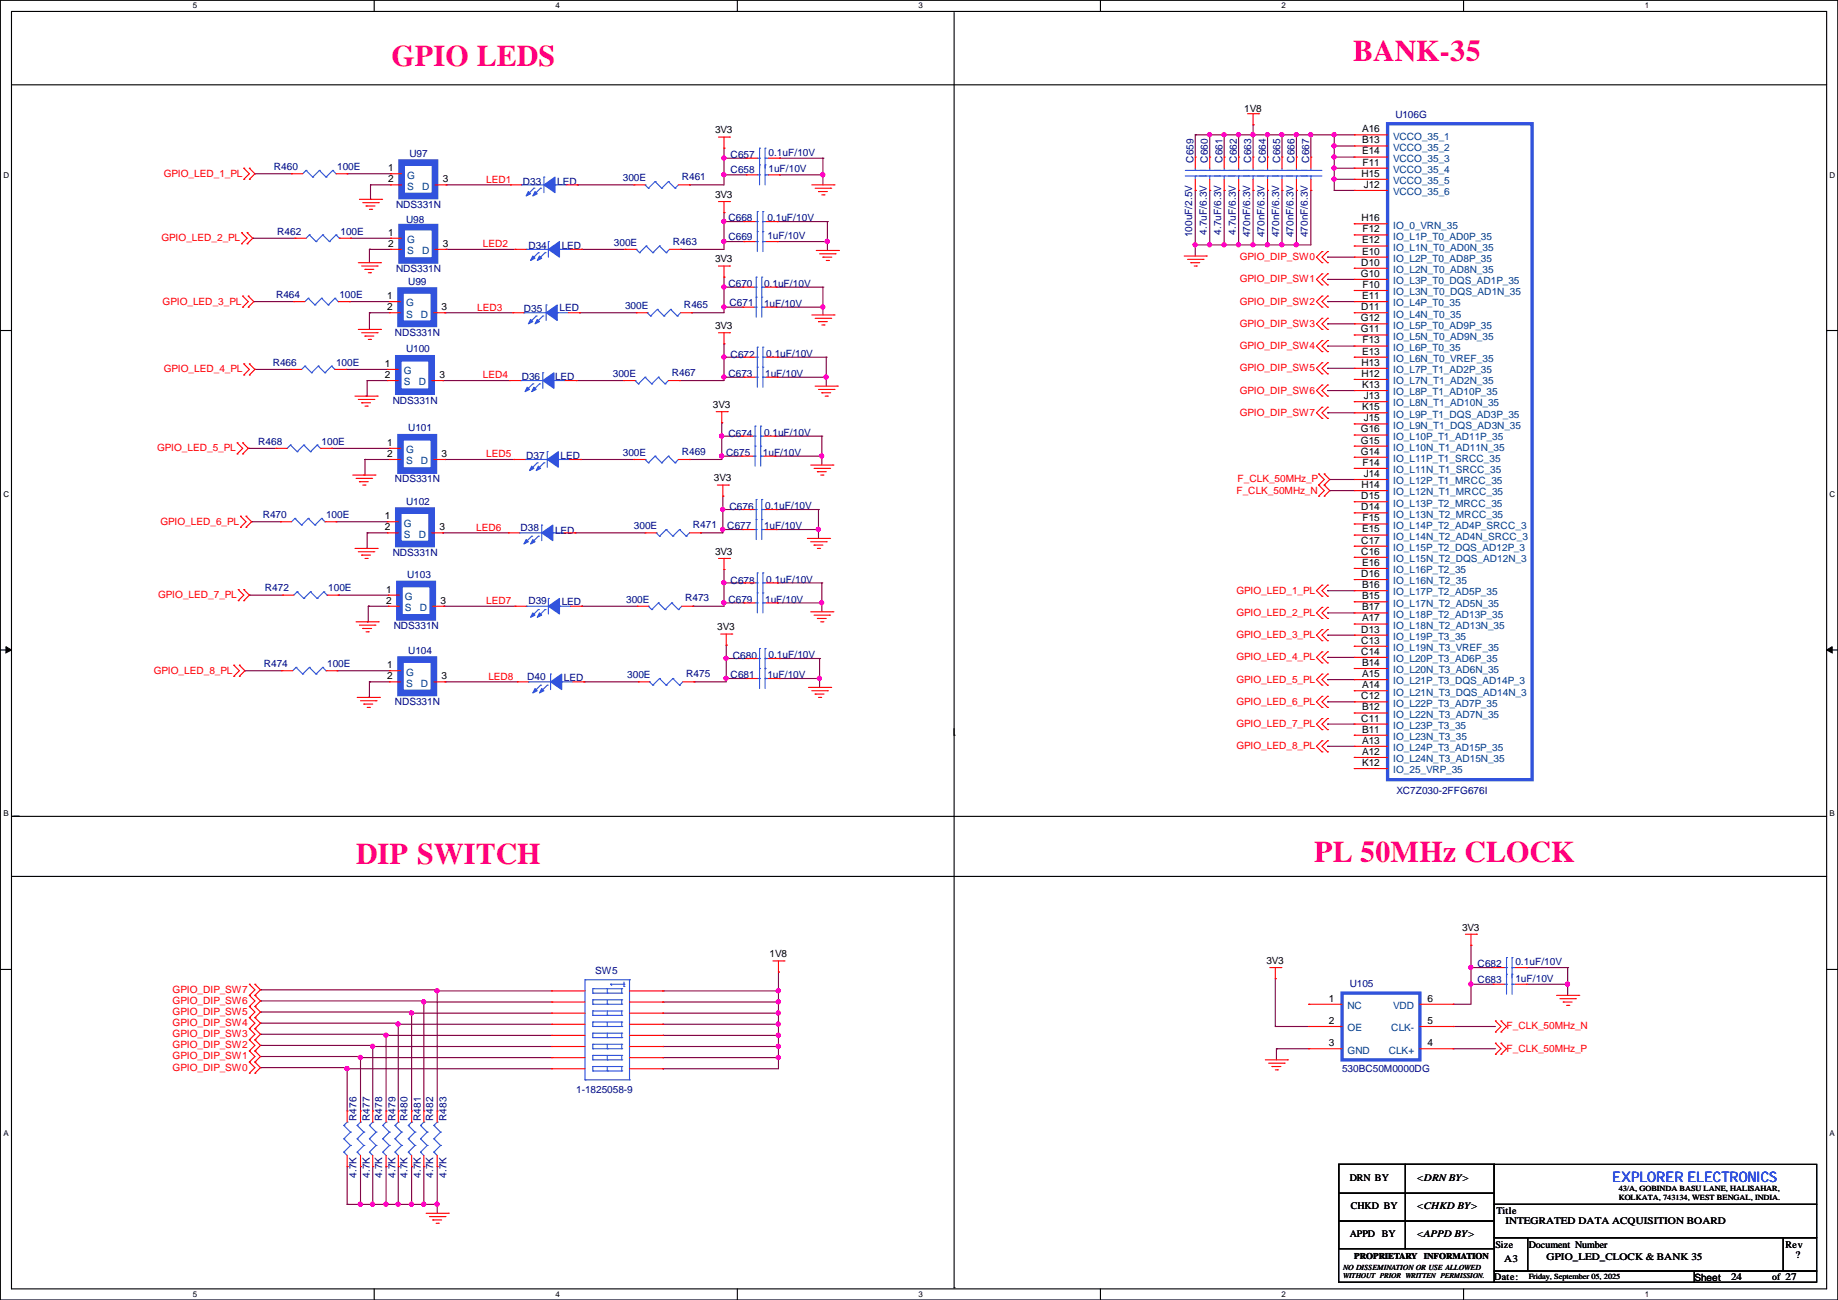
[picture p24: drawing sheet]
<svg xmlns="http://www.w3.org/2000/svg" width="420mm" height="297mm" viewBox="0 0 420 297" stroke-linecap="round" stroke-linejoin="round" font-family="sans-serif">
<defs><g id="words">
<g font-size="6.9" fill="#ff0080">
<text x="89.5" y="15">GPIO LEDS</text>
<text x="309.2" y="14">BANK-35</text>
<text x="81.4" y="197.3">DIP SWITCH</text>
<text x="300.3" y="196.8">PL 50MHz CLOCK</text>
</g>
<text font-size="3.3" fill="#00f" x="368.4" y="270">EXPLORER ELECTRONICS</text>
<g font-size="2.3">
<text x="284.3" y="25.6">1V8</text>
<text x="163.4" y="30.5">3V3</text>
<text x="311.2" y="30.2">A16</text>
<text x="311.2" y="32.8">B13</text>
<text x="311.2" y="35.3">E14</text>
<text x="88.7" y="39.1">1</text>
<text x="88.7" y="41.6">2</text>
<text x="101.2" y="41.6">3</text>
<text x="311.1" y="40.4">H15</text>
<text x="311.3" y="37.8">F11</text>
<text x="163.4" y="45.2">3V3</text>
<text x="311.7" y="42.9">J12</text>
<text x="88.7" y="53.8">1</text>
<text x="311.1" y="50.5">H16</text>
<text x="311.3" y="53.1">F12</text>
<text x="88.7" y="56.4">2</text>
<text x="101.2" y="56.4">3</text>
<text x="163.4" y="59.9">3V3</text>
<text x="311.2" y="55.6">E12</text>
<text x="311.2" y="58.2">E10</text>
<text x="311" y="63.2">G10</text>
<text x="311.1" y="60.7">D10</text>
<text x="311.3" y="65.8">F10</text>
<text x="88.5" y="68.3">1</text>
<text x="88.5" y="70.9">2</text>
<text x="100.9" y="70.9">3</text>
<text x="311.1" y="70.9">D11</text>
<text x="311.2" y="68.3">E11</text>
<text x="163.4" y="75.2">3V3</text>
<text x="311" y="73.4">G12</text>
<text x="311" y="75.9">G11</text>
<text x="88" y="83.8">1</text>
<text x="311.1" y="83.6">H13</text>
<text x="311.2" y="81">E13</text>
<text x="311.3" y="78.5">F13</text>
<text x="88" y="86.3">2</text>
<text x="100.4" y="86.3">3</text>
<text x="311.1" y="86.1">H12</text>
<text x="311.2" y="88.6">K13</text>
<text x="162.9" y="93.2">3V3</text>
<text x="311.2" y="93.7">K15</text>
<text x="311.7" y="91.2">J13</text>
<text x="88.5" y="101.8">1</text>
<text x="311" y="98.8">G16</text>
<text x="311" y="101.3">G15</text>
<text x="311.7" y="96.3">J15</text>
<text x="88.5" y="104.4">2</text>
<text x="100.9" y="104.4">3</text>
<text x="311" y="103.9">G14</text>
<text x="311.3" y="106.4">F14</text>
<text x="163.2" y="110">3V3</text>
<text x="311.1" y="111.5">H14</text>
<text x="311.7" y="109">J14</text>
<text x="88" y="118.6">1</text>
<text x="311.1" y="114">D15</text>
<text x="311.1" y="116.6">D14</text>
<text x="311.3" y="119.1">F15</text>
<text x="88" y="121.1">2</text>
<text x="100.4" y="121.1">3</text>
<text x="311.1" y="124.2">C17</text>
<text x="311.2" y="121.7">E15</text>
<text x="163.4" y="126.7">3V3</text>
<text x="311.1" y="126.7">C16</text>
<text x="311.1" y="131.8">D16</text>
<text x="311.2" y="129.3">E16</text>
<text x="88.2" y="135.4">1</text>
<text x="88.2" y="137.9">2</text>
<text x="100.7" y="137.9">3</text>
<text x="311.2" y="134.4">B16</text>
<text x="311.2" y="136.9">B15</text>
<text x="311.2" y="139.4">B17</text>
<text x="311.2" y="142">A17</text>
<text x="163.9" y="144">3V3</text>
<text x="311.1" y="144.5">D13</text>
<text x="311.1" y="147.1">C13</text>
<text x="311.1" y="149.6">C14</text>
<text x="88.5" y="152.6">1</text>
<text x="88.5" y="155.2">2</text>
<text x="100.9" y="155.2">3</text>
<text x="311.2" y="152.1">B14</text>
<text x="311.2" y="154.7">A15</text>
<text x="311.1" y="159.8">C12</text>
<text x="311.2" y="157.2">A14</text>
<text x="311.1" y="164.8">C11</text>
<text x="311.2" y="162.3">B12</text>
<text x="311.2" y="167.4">B11</text>
<text x="311.2" y="169.9">A13</text>
<text x="311.2" y="172.5">A12</text>
<text x="311.2" y="175">K12</text>
<text x="334.1" y="212.6">3V3</text>
<text x="175.9" y="218.7">1V8</text>
<text x="289.4" y="220.2">3V3</text>
<text x="303.6" y="228.8">1</text>
<text x="303.6" y="233.9">2</text>
<text x="326.2" y="233.9">5</text>
<text x="326.2" y="228.8">6</text>
<text x="303.6" y="239">3</text>
<text x="326.2" y="239">4</text>
<text x="308.4" y="269.8">DRN BY</text>
<text x="323.7" y="269.8">&lt;DRN BY&gt;</text>
<text x="308.7" y="276.2">CHKD BY</text>
<text x="323.7" y="276.2">&lt;CHKD BY&gt;</text>
<text x="342" y="277.4">Title</text>
<text x="344" y="279.7">INTEGRATED DATA ACQUISITION BOARD</text>
<text x="308.4" y="282.5">APPD BY</text>
<text x="323.7" y="282.5">&lt;APPD BY&gt;</text>
<text x="341.7" y="285.1">Size</text>
<text x="349.3" y="285.1">Document Number</text>
<text x="353.4" y="287.9">GPIO_LED_CLOCK &amp; BANK 35</text>
<text x="408" y="285.1">Rev</text>
<text x="410.3" y="287.3">?</text>
<text x="341.5" y="292.4">Date:</text>
<text x="343.7" y="288.4">A3</text>
<text x="387.2" y="292.6">Sheet</text>
<text x="395.6" y="292.4">24</text>
</g>
<g font-size="2.3" fill="#000080">
<text x="318.9" y="26.9">U106G</text>
<text x="93.6" y="35.8">U97</text>
<text x="175.6" y="35.5">0.1uF/10V</text>
<text x="62.6" y="38.9">R460</text>
<text x="77" y="38.9">100E</text>
<text x="142.3" y="41.4">300E</text>
<text x="155.8" y="41.1">R461</text>
<text x="167" y="36.1">C657</text>
<text x="167" y="39.6">C658</text>
<text x="175.6" y="39.4">1uF/10V</text>
<text x="272.7" y="37.2" transform="rotate(-90 272.7 37.2)">C659</text>
<text x="276" y="37.2" transform="rotate(-90 276 37.2)">C660</text>
<text x="279.3" y="37.2" transform="rotate(-90 279.3 37.2)">C661</text>
<text x="282.6" y="37.2" transform="rotate(-90 282.6 37.2)">C662</text>
<text x="285.9" y="37.2" transform="rotate(-90 285.9 37.2)">C663</text>
<text x="289.2" y="37.2" transform="rotate(-90 289.2 37.2)">C664</text>
<text x="292.5" y="37.2" transform="rotate(-90 292.5 37.2)">C665</text>
<text x="295.8" y="37.2" transform="rotate(-90 295.8 37.2)">C666</text>
<text x="299.1" y="37.2" transform="rotate(-90 299.1 37.2)">C667</text>
<text x="90.5" y="47.5">NDS331N</text>
<text x="119.5" y="42.2">D33</text>
<text x="127.3" y="42.2">LED</text>
<text x="63.3" y="53.6">R462</text>
<text x="77.8" y="53.6">100E</text>
<text x="92.8" y="51">U98</text>
<text x="166.5" y="50.5">C668</text>
<text x="175.3" y="50.5">0.1uF/10V</text>
<text x="275.8" y="53.7" transform="rotate(-90 275.8 53.7)">4.7uF/6.3V</text>
<text x="279.1" y="53.7" transform="rotate(-90 279.1 53.7)">4.7uF/6.3V</text>
<text x="282.4" y="53.7" transform="rotate(-90 282.4 53.7)">4.7uF/6.3V</text>
<text x="120.7" y="56.9">D34</text>
<text x="128.4" y="56.9">LED</text>
<text x="140.3" y="56.1">300E</text>
<text x="153.8" y="55.9">R463</text>
<text x="166.5" y="54.9">C669</text>
<text x="175.3" y="54.6">1uF/10V</text>
<text x="272.5" y="54.2" transform="rotate(-90 272.5 54.2)">100uF/2.5V</text>
<text x="285.7" y="54.2" transform="rotate(-90 285.7 54.2)">470nF/6.3V</text>
<text x="289" y="54.2" transform="rotate(-90 289 54.2)">470nF/6.3V</text>
<text x="292.3" y="54.2" transform="rotate(-90 292.3 54.2)">470nF/6.3V</text>
<text x="295.6" y="54.2" transform="rotate(-90 295.6 54.2)">470nF/6.3V</text>
<text x="298.9" y="54.2" transform="rotate(-90 298.9 54.2)">470nF/6.3V</text>
<text x="90.5" y="62.2">NDS331N</text>
<text x="93.3" y="65">U99</text>
<text x="166.5" y="65.5">C670</text>
<text x="174.6" y="65.5">0.1uF/10V</text>
<text x="63.1" y="68.1">R464</text>
<text x="77.6" y="68.1">100E</text>
<text x="119.7" y="71.4">D35</text>
<text x="127.8" y="71.1">LED</text>
<text x="142.8" y="70.6">300E</text>
<text x="156.3" y="70.3">R465</text>
<text x="166.7" y="69.8">C671</text>
<text x="174.6" y="70.1">1uF/10V</text>
<text x="90.3" y="76.7">NDS331N</text>
<text x="62.3" y="83.6">R466</text>
<text x="76.8" y="83.6">100E</text>
<text x="92.8" y="80.5">U100</text>
<text x="167" y="81.8">C672</text>
<text x="175.1" y="81.5">0.1uF/10V</text>
<text x="119.2" y="86.9">D36</text>
<text x="126.8" y="86.9">LED</text>
<text x="140" y="86.1">300E</text>
<text x="153.5" y="85.8">R467</text>
<text x="166.5" y="86.1">C673</text>
<text x="174.8" y="86.1">1uF/10V</text>
<text x="89.7" y="92.2">NDS331N</text>
<text x="59" y="101.6">R468</text>
<text x="73.5" y="101.6">100E</text>
<text x="93.3" y="98.5">U101</text>
<text x="166.5" y="99.8">C674</text>
<text x="174.6" y="99.6">0.1uF/10V</text>
<text x="120.2" y="104.9">D37</text>
<text x="128.1" y="104.9">LED</text>
<text x="142.3" y="104.1">300E</text>
<text x="155.8" y="103.9">R469</text>
<text x="165.9" y="104.1">C675</text>
<text x="174.3" y="104.1">1uF/10V</text>
<text x="90.3" y="110.2">NDS331N</text>
<text x="60" y="118.4">R470</text>
<text x="74.5" y="118.4">100E</text>
<text x="92.8" y="115.3">U102</text>
<text x="166.7" y="116.6">C676</text>
<text x="174.8" y="116.3">0.1uF/10V</text>
<text x="119" y="121.4">D38</text>
<text x="126.8" y="121.9">LED</text>
<text x="144.9" y="120.9">300E</text>
<text x="158.3" y="120.6">R471</text>
<text x="166.2" y="120.9">C677</text>
<text x="174.6" y="120.9">1uF/10V</text>
<text x="89.7" y="127">NDS331N</text>
<text x="60.5" y="135.1">R472</text>
<text x="75" y="135.1">100E</text>
<text x="93" y="132.1">U103</text>
<text x="120.7" y="137.9">D39</text>
<text x="143.1" y="137.7">300E</text>
<text x="156.5" y="137.4">R473</text>
<text x="166.5" y="137.7">C679</text>
<text x="167" y="133.3">C678</text>
<text x="174.8" y="137.7">1uF/10V</text>
<text x="175.1" y="133.1">0.1uF/10V</text>
<text x="90" y="143.8">NDS331N</text>
<text x="128.4" y="138.2">LED</text>
<text x="93.3" y="149.3">U104</text>
<text x="60.3" y="152.4">R474</text>
<text x="74.8" y="152.4">100E</text>
<text x="120.5" y="155.4">D40</text>
<text x="128.9" y="155.7">LED</text>
<text x="143.3" y="154.9">300E</text>
<text x="156.8" y="154.7">R475</text>
<text x="167" y="154.9">C681</text>
<text x="167.5" y="150.6">C680</text>
<text x="175.3" y="154.9">1uF/10V</text>
<text x="175.6" y="150.4">0.1uF/10V</text>
<text x="90.3" y="161">NDS331N</text>
<text x="319.1" y="181.3">XC7Z030-2FFG676I</text>
<text x="337.7" y="221">C682</text>
<text x="346.3" y="220.5">0.1uF/10V</text>
<text x="136" y="222.5">SW5</text>
<text x="308.4" y="225.5">U105</text>
<text x="337.7" y="224.5">C683</text>
<text x="346.3" y="224.3">1uF/10V</text>
<text x="306.7" y="244.8">530BC50M0000DG</text>
<text x="131.7" y="249.7">1-1825058-9</text>
<text x="81.4" y="256.1" transform="rotate(-90 81.4 256.1)">R476</text>
<text x="84.5" y="256.1" transform="rotate(-90 84.5 256.1)">R477</text>
<text x="87.3" y="256.1" transform="rotate(-90 87.3 256.1)">R478</text>
<text x="90.3" y="256.1" transform="rotate(-90 90.3 256.1)">R479</text>
<text x="93.1" y="256.1" transform="rotate(-90 93.1 256.1)">R480</text>
<text x="96.2" y="256.1" transform="rotate(-90 96.2 256.1)">R481</text>
<text x="99" y="256.1" transform="rotate(-90 99 256.1)">R482</text>
<text x="102" y="256.1" transform="rotate(-90 102 256.1)">R483</text>
<text x="81.4" y="269.1" transform="rotate(-90 81.4 269.1)">4.7K</text>
<text x="84.5" y="269.1" transform="rotate(-90 84.5 269.1)">4.7K</text>
<text x="87.3" y="269.1" transform="rotate(-90 87.3 269.1)">4.7K</text>
<text x="90.3" y="269.1" transform="rotate(-90 90.3 269.1)">4.7K</text>
<text x="93.1" y="269.1" transform="rotate(-90 93.1 269.1)">4.7K</text>
<text x="96.2" y="269.1" transform="rotate(-90 96.2 269.1)">4.7K</text>
<text x="99" y="269.1" transform="rotate(-90 99 269.1)">4.7K</text>
<text x="102" y="269.1" transform="rotate(-90 102 269.1)">4.7K</text>
</g>
<g font-size="2.3" fill="#004080">
<text x="318.3" y="31.9">VCCO_35_1</text>
<text x="318.3" y="34.4">VCCO_35_2</text>
<text x="93" y="40.8">G</text>
<text x="318.3" y="37">VCCO_35_3</text>
<text x="318.3" y="39.5">VCCO_35_4</text>
<text x="93" y="43.3">S</text>
<text x="96.4" y="43.3">D</text>
<text x="318.3" y="42.1">VCCO_35_5</text>
<text x="318.3" y="44.6">VCCO_35_6</text>
<text x="318.3" y="52.2">IO_0_VRN_35</text>
<text x="93" y="55.5">G</text>
<text x="93" y="58.1">S</text>
<text x="96.4" y="58.1">D</text>
<text x="318.3" y="54.8">IO_L1P_T0_AD0P_35</text>
<text x="318.3" y="57.3">IO_L1N_T0_AD0N_35</text>
<text x="318.3" y="59.8">IO_L2P_T0_AD8P_35</text>
<text x="318.3" y="62.4">IO_L2N_T0_AD8N_35</text>
<text x="318.3" y="64.9">IO_L3P_T0_DQS_AD1P_35</text>
<text x="92.8" y="70">G</text>
<text x="318.3" y="67.5">IO_L3N_T0_DQS_AD1N_35</text>
<text x="318.3" y="70">IO_L4P_T0_35</text>
<text x="92.8" y="72.5">S</text>
<text x="96.2" y="72.5">D</text>
<text x="318.3" y="72.5">IO_L4N_T0_35</text>
<text x="318.3" y="75.1">IO_L5P_T0_AD9P_35</text>
<text x="318.3" y="77.6">IO_L5N_T0_AD9N_35</text>
<text x="318.3" y="80.2">IO_L6P_T0_35</text>
<text x="318.3" y="82.7">IO_L6N_T0_VREF_35</text>
<text x="92.3" y="85.5">G</text>
<text x="92.3" y="88">S</text>
<text x="95.7" y="88">D</text>
<text x="318.3" y="85.2">IO_L7P_T1_AD2P_35</text>
<text x="318.3" y="87.8">IO_L7N_T1_AD2N_35</text>
<text x="318.3" y="90.3">IO_L8P_T1_AD10P_35</text>
<text x="318.3" y="92.9">IO_L8N_T1_AD10N_35</text>
<text x="318.3" y="95.4">IO_L9P_T1_DQS_AD3P_35</text>
<text x="318.3" y="97.9">IO_L9N_T1_DQS_AD3N_35</text>
<text x="318.3" y="100.5">IO_L10P_T1_AD11P_35</text>
<text x="92.8" y="103.5">G</text>
<text x="92.8" y="106.1">S</text>
<text x="96.2" y="106.1">D</text>
<text x="318.3" y="103">IO_L10N_T1_AD11N_35</text>
<text x="318.3" y="105.6">IO_L11P_T1_SRCC_35</text>
<text x="318.3" y="108.1">IO_L11N_T1_SRCC_35</text>
<text x="318.3" y="110.6">IO_L12P_T1_MRCC_35</text>
<text x="318.3" y="113.2">IO_L12N_T1_MRCC_35</text>
<text x="318.3" y="115.7">IO_L13P_T2_MRCC_35</text>
<text x="318.3" y="118.3">IO_L13N_T2_MRCC_35</text>
<text x="92.3" y="120.3">G</text>
<text x="92.3" y="122.8">S</text>
<text x="95.7" y="122.8">D</text>
<text x="318.3" y="120.8">IO_L14P_T2_AD4P_SRCC_3</text>
<text x="318.3" y="123.3">IO_L14N_T2_AD4N_SRCC_3</text>
<text x="318.3" y="125.9">IO_L15P_T2_DQS_AD12P_3</text>
<text x="318.3" y="128.4">IO_L15N_T2_DQS_AD12N_3</text>
<text x="318.3" y="131">IO_L16P_T2_35</text>
<text x="92.5" y="137.1">G</text>
<text x="318.3" y="133.5">IO_L16N_T2_35</text>
<text x="318.3" y="136">IO_L17P_T2_AD5P_35</text>
<text x="92.5" y="139.6">S</text>
<text x="95.9" y="139.6">D</text>
<text x="318.3" y="138.6">IO_L17N_T2_AD5N_35</text>
<text x="318.3" y="141.1">IO_L18P_T2_AD13P_35</text>
<text x="318.3" y="143.7">IO_L18N_T2_AD13N_35</text>
<text x="318.3" y="146.2">IO_L19P_T3_35</text>
<text x="318.3" y="148.7">IO_L19N_T3_VREF_35</text>
<text x="92.8" y="154.3">G</text>
<text x="318.3" y="151.3">IO_L20P_T3_AD6P_35</text>
<text x="318.3" y="153.8">IO_L20N_T3_AD6N_35</text>
<text x="92.8" y="156.9">S</text>
<text x="96.2" y="156.9">D</text>
<text x="318.3" y="156.4">IO_L21P_T3_DQS_AD14P_3</text>
<text x="318.3" y="158.9">IO_L21N_T3_DQS_AD14N_3</text>
<text x="318.3" y="161.4">IO_L22P_T3_AD7P_35</text>
<text x="318.3" y="164">IO_L22N_T3_AD7N_35</text>
<text x="318.3" y="166.5">IO_L23P_T3_35</text>
<text x="318.3" y="169.1">IO_L23N_T3_35</text>
<text x="318.3" y="171.6">IO_L24P_T3_AD15P_35</text>
<text x="318.3" y="174.1">IO_L24N_T3_AD15N_35</text>
<text x="318.3" y="176.7">IO_25_VRP_35</text>
<text x="307.9" y="230.5">NC</text>
<text x="318.3" y="230.5">VDD</text>
<text x="307.9" y="235.6">OE</text>
<text x="317.9" y="235.6">CLK-</text>
<text x="307.9" y="240.7">GND</text>
<text x="317.3" y="240.7">CLK+</text>
</g>
<g font-size="2.3" fill="#f00">
<text x="37.4" y="40.4">GPIO_LED_1_PL</text>
<text x="111.1" y="41.7">LED1</text>
<text x="36.9" y="55.1">GPIO_LED_2_PL</text>
<text x="110.3" y="56.5">LED2</text>
<text x="283.3" y="59.4">GPIO_DIP_SW0</text>
<text x="283.3" y="64.5">GPIO_DIP_SW1</text>
<text x="37.2" y="69.6">GPIO_LED_3_PL</text>
<text x="109.1" y="70.9">LED3</text>
<text x="283.3" y="69.6">GPIO_DIP_SW2</text>
<text x="283.3" y="74.7">GPIO_DIP_SW3</text>
<text x="283.3" y="79.7">GPIO_DIP_SW4</text>
<text x="37.4" y="85.1">GPIO_LED_4_PL</text>
<text x="110.3" y="86.4">LED4</text>
<text x="283.3" y="84.8">GPIO_DIP_SW5</text>
<text x="283.3" y="89.9">GPIO_DIP_SW6</text>
<text x="283.3" y="95">GPIO_DIP_SW7</text>
<text x="35.9" y="103.1">GPIO_LED_5_PL</text>
<text x="111.1" y="104.5">LED5</text>
<text x="282.5" y="112.8">F_CLK_50MHz_N</text>
<text x="282.8" y="110.2">F_CLK_50MHz_P</text>
<text x="36.7" y="119.9">GPIO_LED_6_PL</text>
<text x="108.8" y="121.2">LED6</text>
<text x="36.2" y="136.6">GPIO_LED_7_PL</text>
<text x="111.1" y="138">LED7</text>
<text x="282.5" y="135.6">GPIO_LED_1_PL</text>
<text x="282.5" y="140.7">GPIO_LED_2_PL</text>
<text x="282.5" y="145.8">GPIO_LED_3_PL</text>
<text x="35.1" y="153.9">GPIO_LED_8_PL</text>
<text x="111.6" y="155.3">LED8</text>
<text x="282.5" y="150.9">GPIO_LED_4_PL</text>
<text x="282.5" y="155.9">GPIO_LED_5_PL</text>
<text x="282.5" y="161">GPIO_LED_6_PL</text>
<text x="282.5" y="166.1">GPIO_LED_7_PL</text>
<text x="282.5" y="171.2">GPIO_LED_8_PL</text>
<text x="39.5" y="226.8">GPIO_DIP_SW7</text>
<text x="39.5" y="229.4">GPIO_DIP_SW6</text>
<text x="39.5" y="231.9">GPIO_DIP_SW5</text>
<text x="39.5" y="234.4">GPIO_DIP_SW4</text>
<text x="39.5" y="237">GPIO_DIP_SW3</text>
<text x="39.5" y="239.5">GPIO_DIP_SW2</text>
<text x="344.3" y="235.2">F_CLK_50MHz_N</text>
<text x="39.5" y="242.1">GPIO_DIP_SW1</text>
<text x="39.5" y="244.6">GPIO_DIP_SW0</text>
<text x="344.3" y="240.3">F_CLK_50MHz_P</text>
</g>
<text font-size="2.2" x="405" y="292.3">of 27</text>
<text font-size="2" x="309.5" y="287.6">PROPRIETARY INFORMATION</text>
<g font-size="1.8">
<text x="44" y="1.9">5</text>
<text x="126.9" y="1.9">4</text>
<text x="209.9" y="1.9">3</text>
<text x="292.9" y="1.9">2</text>
<text x="375.8" y="1.9">1</text>
<text x=".8" y="40.6">D</text>
<text x="418.1" y="40.6">D</text>
<text x=".8" y="113.5">C</text>
<text x="418.1" y="113.5">C</text>
<text x=".8" y="186.5">B</text>
<text x="418.1" y="186.5">B</text>
<text x=".8" y="259.5">A</text>
<text x="418.1" y="259.5">A</text>
<text x="369.9" y="272.1">43/A, GOBINDA BASU LANE, HALISAHAR,</text>
<text x="369.9" y="274.1">KOLKATA, 743134, WEST BENGAL, INDIA.</text>
<text x="306.9" y="290.1">NO DISSEMINATION OR USE ALLOWED</text>
<text x="349.3" y="292.2">Friday, September 05, 2025</text>
<text x="44" y="296.3">5</text>
<text x="126.9" y="296.3">4</text>
<text x="209.9" y="296.3">3</text>
<text x="292.9" y="296.3">2</text>
<text x="375.8" y="296.3">1</text>
</g>
<text font-size="1.7" x="306.9" y="291.9">WITHOUT PRIOR WRITTEN PERMISSION.</text>
</g></defs>
<path d="M.1 .1h419.8v296.9h-419.8zM2.6 2.6h414.8v291.9h-414.8z" fill="none" stroke="#000" stroke-width=".25"/>
<g fill="#fff">
<path d="M44 .3h1v2h-1z"/>
<path d="M44 294.7h1v2h-1z"/>
</g>
<path d="M85.5 .1v2.5M85.5 294.5v2.5" fill="none" stroke="#000" stroke-width=".25"/>
<g fill="#fff">
<path d="M126.9 .3h.9v2h-.9z"/>
<path d="M126.9 294.7h.9v2h-.9z"/>
</g>
<path d="M168.5 .1v2.5M168.5 294.5v2.5" fill="none" stroke="#000" stroke-width=".25"/>
<g fill="#fff">
<path d="M209.9 .3h.9v2h-.9z"/>
<path d="M209.9 294.7h.9v2h-.9z"/>
</g>
<path d="M251.5 .1v2.5M251.5 294.5v2.5" fill="none" stroke="#000" stroke-width=".25"/>
<g fill="#fff">
<path d="M292.9 .3h.9v2h-.9z"/>
<path d="M292.9 294.7h.9v2h-.9z"/>
</g>
<path d="M334.4 .1v2.5M334.4 294.5v2.5" fill="none" stroke="#000" stroke-width=".25"/>
<g fill="#fff">
<path d="M375.8 .3h1v2h-1z"/>
<path d="M375.8 294.7h1v2h-1z"/>
<path d="M.8 39h1.1v2h-1.1z"/>
<path d="M418.1 39h1.2v2h-1.2z"/>
<path d="M.8 111.9h1.1v2h-1.1z"/>
<path d="M418.1 111.9h1.2v2h-1.2z"/>
</g>
<path d="M.1 75.5h2.5M417.4 75.5h2.5" fill="none" stroke="#000" stroke-width=".25"/>
<g fill="#fff">
<path d="M.8 184.9h1.1v1.9h-1.1z"/>
<path d="M418.1 184.9h1.1v1.9h-1.1z"/>
</g>
<path d="M.1 148.5h2.5M417.4 148.5h2.5" fill="none" stroke="#000" stroke-width=".25"/>
<path d="M1.4 147.7l1.2 .8-1.2 .7zM417.4 148.5l1.3-.8v1.5z" fill="#000" stroke="#000" stroke-width=".23"/>
<g fill="#fff">
<path d="M.8 257.9h1v1.9h-1z"/>
<path d="M418.1 257.9h1v1.9h-1z"/>
</g>
<g fill="none" stroke="#000" stroke-width=".25">
<path d="M2.6 19.4h414.8M218 2.9v291.3M218 168h.1M3.1 186.5h1.3h-1.8h414.8M2.6 200.2h414.8M.1 221.5h2.5M417.4 221.5h2.5M305.9 266h35.6v26.9h-35.6zM305.9 266h15.2v6.6h-15.2zM305.9 272.6h15.2v6.4h-15.2zM305.9 279h15.2v6.3h-15.2zM321.1 266h20.4v6.6h-20.4z"/>
<path d="M321.1 272.6h20.4v6.4h-20.4zM321.1 279h20.4v6.3h-20.4zM341.5 266h73.6v9.2h-73.6zM341.5 275.2h73.6v7.6h-73.6zM218 294.2h.1M341.5 282.8h7.6v7.6h-7.6zM341.5 290.4h45.7v2.5h-45.7zM349.1 282.8h58.4v7.6h-58.4zM387.2 290.4h27.9v2.5h-27.9zM407.5 282.8h7.6v7.6h-7.6z"/>
</g>
<g fill="none" stroke="#800040" stroke-width=".25">
<path d="M58.3 39.7h.1M58.3 39.7h8.3M79.3 39.7h.1M79.3 39.7h9.9M165.4 40h.1M165.4 33.9h.1M165.4 36.1h.1M165.4 33.9v8.3h-7.8M165.4 36.1h5.1M165.4 40h5.1M178.1 40h.1M178.1 36.1h.1"/>
<path d="M178.1 36.1h9.9M178.1 40h9.9M188 40h.1M188 36.1h.1M188 36.1v6.1M273.1 30.8h.1M273.1 30.8v5.1M273.1 30.8h36.4M276.4 30.8h.1M276.4 30.8v5.1M279.7 30.8h.1M279.7 30.8v5.1"/>
<path d="M283 30.8h.1M283 30.8v5.1M286.3 30.8h.1M286.3 28.5h.1M286.3 28.5v7.4M289.6 30.8h.1M289.6 30.8v5.1M292.9 30.8h.1M292.9 30.8v5.1M296.2 30.8h.1M296.2 30.8v5.1M299.6 30.8h.1"/>
<path d="M299.6 30.8v5.1M304.9 38.4h.1M304.9 35.9h.1M304.9 33.3h.1M304.9 30.8h.1M304.9 30.8v12.7M304.9 38.4h4.6M304.9 35.9h4.6M304.9 33.3h4.6M57.7 54.4h.1M57.7 54.4h9.7M80.1 54.4h.1"/>
<path d="M80.1 54.4h9.1M84.4 57h.1M84.4 57h4.8M84.4 57v3M84.7 42.2h.1M84.7 45.5h.1M84.7 42.2h4.5M84.7 42.2v3.3M101.9 42.2h.1M101.9 57h.1M101.9 42.2h14.8M101.9 57h15.8"/>
<path d="M131.9 42.2h.1M131.9 42.2h13M132.9 57h.1M132.9 57h9.9M155.5 57h.1M157.6 42.2h.1M165.4 55.2h.1M165.4 48.6h.1M165.4 50.6h.1M165.4 48.6v8.4h-9.9M165.4 50.6h4.6M165.4 55.2h4.6"/>
<path d="M177.6 55.2h.1M177.6 50.6h.1M177.6 50.6h11.5M177.6 55.2h11.5M189.1 55.2h.1M189.1 50.6h.1M189.1 50.6v6.6M273.1 43.5h.1M273.1 56h.1M273.1 43.5v15M276.4 43.5h.1M276.4 56h.1"/>
<path d="M276.4 43.5v12.5M279.7 43.5h.1M279.7 56h.1M279.7 43.5v12.5M283 43.5h.1M283 56h.1M283 43.5v12.5M286.3 43.5h.1M286.3 56h.1M286.3 43.5v12.5M289.6 43.5h.1M289.6 56h.1"/>
<path d="M289.6 43.5v12.5M292.9 43.5h.1M292.9 56h.1M292.9 43.5v12.5M296.2 43.5h.1M296.2 56h.1M296.2 43.5v12.5M299.6 43.5h.1M299.6 43.5v12.5h-26.5M303.4 58.7h.1M303.4 58.7h6.1M304.9 43.5h.1"/>
<path d="M304.9 41h.1M304.9 43.5h4.6M304.9 41h4.6M58 68.9h.1M58 68.9h9.1M79.8 68.9h.1M79.8 68.9h9.2M84.4 71.4h.1M84.4 71.4h4.6M84.4 71.4v3.9M101.7 71.4h.1M101.7 71.4h15.5"/>
<path d="M132.4 71.4h.1M132.4 71.4h13M158.1 71.4h.1M165.4 63.3h.1M165.4 65.6h.1M165.4 70.2h.1M165.4 78.6h.1M165.4 63.3v8.1h-7.3M165.4 78.6v8.3h-10.1M165.4 65.6h4.4M165.4 70.2h4.4M177.4 70.2h.1"/>
<path d="M177.4 65.6h.1M177.4 65.6h10.6M177.4 70.2h10.6M188 70.2h.1M188 65.6h.1M188 65.6v6.4M303.4 63.8h.1M303.4 74h.1M303.4 68.9h.1M303.4 79.1h.1M303.4 68.9h6.1M303.4 63.8h6.1"/>
<path d="M303.4 74h6.1M303.4 79.1h6.1M58.3 84.4h.1M58.3 84.4h8.1M79.1 84.4h.1M79.1 84.4h9.4M83.7 90.5h.1M83.9 86.9h.1M83.9 86.9h4.6M83.9 86.9v3.6h-.2M101.2 86.9h.1M101.2 86.9h15.2"/>
<path d="M131.7 86.9h.1M131.7 86.9h10.9M155.3 86.9h.1M164.9 96.6h.1M164.9 99.6h.1M164.9 96.6v8.4h-7.3M164.9 99.6h4.6M165.4 86.2h.1M165.4 81.6h.1M165.4 81.6h4.6M165.4 86.2h4.6M177.1 99.6h.1"/>
<path d="M177.1 99.6h10.7M177.6 86.2h.1M177.6 81.6h.1M177.6 81.6h11.2M177.6 86.2h11.2M187.8 99.6h.1M187.8 99.6v6.6M188.8 86.2h.1M188.8 81.6h.1M188.8 81.6v6.6M303.4 84.1h.1M303.4 89.2h.1"/>
<path d="M303.4 94.3h.1M303.4 84.1h6.1M303.4 89.2h6.1M303.4 94.3h6.1M56.7 102.4h.1M56.7 102.4h6.4M57.5 119.2h.1M57.5 119.2h6.6M75.8 102.4h.1M75.8 102.4h13.2M76.8 119.2h.1M76.8 119.2h11.7"/>
<path d="M83.1 108.5h.1M83.4 105h.1M83.4 105h5.6M83.4 105v3.5h-.3M101.7 105h.1M101.7 105h15.7M132.7 105h.1M132.7 105h12.2M157.6 105h.1M164.9 104.2h.1M164.9 104.2h4.6M165.2 113.4h.1"/>
<path d="M165.2 116.4h.1M165.2 113.4v8.3h-5.1M165.2 116.4h4.6M177.1 104.2h.1M177.1 104.2h10.7M177.4 116.4h.1M177.4 116.4h9.6M187 116.4h.1M187 116.4v6.6M187.8 104.2h.1M303.9 112.1h.1M303.9 109.5h.1"/>
<path d="M303.9 112.1h5.6M303.9 109.5h5.6M57 136h.1M57 136h7.6M77.3 136h.1M77.3 136h11.4M83.7 125.3h.1M83.9 121.7h.1M83.9 121.7h4.6M83.9 121.7v3.6h-.2M84.2 138.5h.1M84.2 138.5h4.5"/>
<path d="M84.2 138.5v3.6h-.3M101.2 121.7h.1M101.2 121.7h15M101.4 138.5h.1M101.4 138.5h16.3M131.4 121.7h.1M131.4 121.7h16M132.9 138.5h.1M132.9 138.5h12.7M158.3 138.5h.1M160.1 121.7h.1M165.2 121h.1"/>
<path d="M165.2 121h4.6M165.4 137.7h.1M165.4 130.1h.1M165.4 133.2h.1M165.4 130.1v8.4h-7.1M165.4 133.2h4.6M165.4 137.7h4.6M177.4 121h.1M177.4 121h9.6M177.6 137.7h.1M177.6 133.2h.1M177.6 133.2h10.2"/>
<path d="M177.6 137.7h10.2M187 121h.1M187.8 137.7h.1M187.8 133.2h.1M187.8 133.2v6.6M303.4 134.9h.1M303.4 134.9h6.1M56 153.2h.1M56 153.2h8.3M77 153.2h.1M77 153.2h12M83.9 142.1h.1"/>
<path d="M84.2 159.3h.1M84.4 155.8h.1M84.4 155.8h4.6M84.4 155.8v3.5h-.2M101.7 155.8h.1M101.7 155.8h16.5M133.4 155.8h.1M133.4 155.8h12.5M158.6 155.8h.1M165.9 155h.1M165.9 147.4h.1M165.9 150.4h.1"/>
<path d="M165.9 147.4v8.4h-7.3M165.9 150.4h4.6M165.9 155h4.6M178.1 155h.1M178.1 150.4h.1M178.1 150.4h9.2M178.1 155h9.2M187.3 155h.1M187.3 150.4h.1M187.3 150.4v6.6M303.4 140h.1M303.4 145.1h.1"/>
<path d="M303.4 150.2h.1M303.4 155.3h.1M303.4 140h6.1M303.4 145.1h6.1M303.4 150.2h6.1M303.4 155.3h6.1M303.4 160.3h.1M303.4 165.4h.1M303.4 170.5h.1M303.4 160.3h6.1M303.4 165.4h6.1M303.4 170.5h6.1"/>
<path d="M336.1 216h.1M336.1 216v13.4h-4M59.5 226.1h.1M59.5 228.7h.1M59.5 231.2h.1M59.5 233.8h.1M59.5 236.3h.1M59.5 238.8h.1M59.5 226.1h40.4M59.5 228.7h37.4M59.5 231.2h34.6M59.5 233.8h31.5"/>
<path d="M59.5 236.3h28.7M59.5 238.8h25.7M85.2 238.8h.1M85.2 239.1h.1M85.2 238.8v15M85.2 239.1h40.9M88.2 236.3h.1M88.2 236.5h.1M88.2 236.3v17.5M88.2 236.5h37.9M91 233.8h.1M91 234h.1"/>
<path d="M91 233.8v20M91 234h35.1M94.1 231.2h.1M94.1 231.5h.1M94.1 231.2v22.6M94.1 231.5h32M96.9 228.7h.1M96.9 228.9h.1M96.9 228.7v25.1M96.9 228.9h29.2M99.9 226.1h.1M99.9 226.4h.1"/>
<path d="M99.9 226.1v27.7M99.9 226.4h26.2M151.5 239.1h.1M151.5 236.5h.1M151.5 234h.1M151.5 231.5h.1M151.5 228.9h.1M151.5 226.4h.1M151.5 239.1h26.4M151.5 236.5h26.4M151.5 234h26.4M151.5 231.5h26.4"/>
<path d="M151.5 228.9h26.4M151.5 226.4h26.4M177.9 239.1h.1M177.9 236.5h.1M177.9 234h.1M177.9 231.5h.1M177.9 228.9h.1M177.9 226.4h.1M177.9 222.1h.1M177.9 222.1v22.1h-26.4M291.4 223.6h.1M291.4 234.5h.1"/>
<path d="M291.4 223.6v10.9M291.4 234.5h7.6M291.7 239.6h.1M291.7 239.6v2.5M291.7 239.6h7.3M332.1 234.5h.1M332.1 229.4h.1M332.1 239.6h.1M332.1 239.6h9.6M332.1 234.5h9.6M336.1 224.9h.1M336.1 221.1h.1"/>
<path d="M336.1 224.9h5.1M336.1 221.1h5.1M348.8 221.1h.1M348.8 224.9h9.4M348.8 221.1h9.4M358.2 224.9h.1M358.2 221.1h.1M358.2 221.1v6.3M59.5 241.4h.1M59.5 243.9h.1M59.5 241.4h22.9M59.5 243.9h19.8"/>
<path d="M79.3 243.9h.1M79.3 244.2h.1M79.3 243.9v9.9M79.3 244.2h46.8M82.4 241.4h.1M82.4 241.6h.1M82.4 241.4v12.4M82.4 241.6h43.7M151.5 244.2h.1M151.5 241.6h.1M151.5 241.6h26.4M177.9 241.6h.1"/>
<path d="M79.3 266.5h.1M79.3 275.2h.1M79.3 266.5v8.7M79.3 275.2h20.6M82.4 266.5h.1M82.4 275.2h.1M82.4 266.5v8.7M85.2 266.5h.1M85.2 275.2h.1M85.2 266.5v8.7M88.2 266.5h.1M88.2 275.2h.1"/>
<path d="M88.2 266.5v8.7M91 266.5h.1M91 275.2h.1M91 266.5v8.7M94.1 266.5h.1M94.1 275.2h.1M94.1 266.5v8.7M96.9 266.5h.1M96.9 275.2h.1M96.9 266.5v8.7M99.9 266.5h.1M99.9 275.2h.1"/>
<path d="M99.9 266.5v10.7"/>
</g>
<g fill="#f0f" stroke="#f0f" stroke-width=".25">
<circle cx="165.4" cy="39.9" r=".47"/>
<circle cx="165.4" cy="36.1" r=".47"/>
<circle cx="188" cy="39.9" r=".47"/>
<circle cx="165.4" cy="55.1" r=".47"/>
<circle cx="165.4" cy="50.6" r=".47"/>
<circle cx="189" cy="55.1" r=".47"/>
<circle cx="165.4" cy="65.6" r=".47"/>
<circle cx="165.4" cy="70.1" r=".47"/>
<circle cx="188" cy="70.1" r=".47"/>
<circle cx="165.4" cy="81.6" r=".47"/>
<circle cx="165.4" cy="86.1" r=".47"/>
<circle cx="188.8" cy="86.1" r=".47"/>
<circle cx="164.9" cy="104.2" r=".47"/>
<circle cx="164.9" cy="99.6" r=".47"/>
<circle cx="187.7" cy="104.2" r=".47"/>
<circle cx="165.1" cy="120.9" r=".47"/>
<circle cx="165.1" cy="116.4" r=".47"/>
<circle cx="187" cy="120.9" r=".47"/>
<circle cx="165.4" cy="133.1" r=".47"/>
<circle cx="165.4" cy="137.7" r=".47"/>
<circle cx="187.7" cy="137.7" r=".47"/>
<circle cx="165.9" cy="155" r=".47"/>
<circle cx="165.9" cy="150.4" r=".47"/>
<circle cx="187.2" cy="155" r=".47"/>
<circle cx="177.8" cy="241.6" r=".47"/>
<circle cx="177.8" cy="239" r=".47"/>
<circle cx="177.8" cy="236.5" r=".47"/>
<circle cx="177.8" cy="234" r=".47"/>
<circle cx="177.8" cy="231.4" r=".47"/>
<circle cx="177.8" cy="228.9" r=".47"/>
<circle cx="177.8" cy="226.3" r=".47"/>
<circle cx="99.9" cy="275.1" r=".47"/>
<circle cx="82.3" cy="275.1" r=".47"/>
<circle cx="85.1" cy="275.1" r=".47"/>
<circle cx="88.2" cy="275.1" r=".47"/>
<circle cx="91" cy="275.1" r=".47"/>
<circle cx="96.8" cy="275.1" r=".47"/>
<circle cx="94" cy="275.1" r=".47"/>
<circle cx="79.3" cy="244.1" r=".47"/>
<circle cx="82.3" cy="241.6" r=".47"/>
<circle cx="85.1" cy="239" r=".47"/>
<circle cx="88.2" cy="236.5" r=".47"/>
<circle cx="91" cy="234" r=".47"/>
<circle cx="94" cy="231.4" r=".47"/>
<circle cx="96.8" cy="228.9" r=".47"/>
<circle cx="99.9" cy="226.3" r=".47"/>
<circle cx="276.4" cy="55.9" r=".47"/>
<circle cx="279.7" cy="55.9" r=".47"/>
<circle cx="286.3" cy="55.9" r=".47"/>
<circle cx="273.1" cy="55.9" r=".47"/>
<circle cx="276.4" cy="30.8" r=".47"/>
<circle cx="279.7" cy="30.8" r=".47"/>
<circle cx="283" cy="30.8" r=".47"/>
<circle cx="286.3" cy="30.8" r=".47"/>
<circle cx="292.9" cy="30.8" r=".47"/>
<circle cx="289.6" cy="30.8" r=".47"/>
<circle cx="296.2" cy="30.8" r=".47"/>
<circle cx="299.5" cy="30.8" r=".47"/>
<circle cx="304.8" cy="40.9" r=".47"/>
<circle cx="304.8" cy="38.4" r=".47"/>
<circle cx="304.8" cy="35.8" r=".47"/>
<circle cx="304.8" cy="33.3" r=".47"/>
<circle cx="304.8" cy="30.8" r=".47"/>
<circle cx="283" cy="55.9" r=".47"/>
<circle cx="292.9" cy="55.9" r=".47"/>
<circle cx="289.6" cy="55.9" r=".47"/>
<circle cx="296.2" cy="55.9" r=".47"/>
<circle cx="358.2" cy="224.8" r=".47"/>
<circle cx="336.1" cy="221" r=".47"/>
<circle cx="336.1" cy="224.8" r=".47"/>
</g>
<g fill="none" stroke="#f00" stroke-width=".25">
<path d="M55.7 38.4h.1M55.7 38.4l1.3 1.3-1.3 1.3M57 38.4h.1M57 38.4l1.3 1.3-1.3 1.3M66.6 39.7h.1M66.6 39.7h2.6M76.8 39.7h2.5M79.3 39.7h.1M89.2 39.7h.1M89.2 39.7h2.6M164.2 31.3h2.5M165.4 33.9h.1"/>
<path d="M165.4 31.3v2.6M166.7 31.3h.1M170.5 36.1h.1M170.5 40h.1M170.5 36.1h2.6M170.5 40h2.6M175.6 36.1h2.5M175.6 40h2.5M178.1 36.1h.1M178.1 40h.1M273.1 35.9h.1M273.1 35.9v2.5"/>
<path d="M276.4 35.9h.1M276.4 35.9v2.5M279.7 35.9h.1M279.7 35.9v2.5M283 35.9h.1M283 35.9v2.5M285.1 26h2.5M286.3 28.5h.1M286.3 35.9h.1M286.3 26v2.5M286.3 35.9v2.5M287.6 26h.1"/>
<path d="M289.6 35.9h.1M289.6 35.9v2.5M292.9 35.9h.1M292.9 35.9v2.5M296.2 35.9h.1M296.2 35.9v2.5M299.6 35.9h.1M299.6 35.9v2.5M309.5 30.8h.1M309.5 33.3h.1M309.5 35.9h.1M309.5 38.4h.1"/>
<path d="M309.5 30.8h7.6M309.5 33.3h7.6M309.5 35.9h7.6M309.5 38.4h7.6M55.2 53.2h.1M55.2 55.7h.1M55.2 53.2l1.3 1.2-1.3 1.3M55.7 41h.1M56.5 55.7h.1M56.5 53.2h.1M56.5 53.2l1.2 1.2-1.2 1.3M57 41h.1"/>
<path d="M67.4 54.4h.1M67.4 54.4h2.5M77.6 54.4h2.5M80.1 54.4h.1M82.1 45.5h5.1M82.9 46.3h3.5M83.7 47.1h.1M83.7 47.1h2M84.4 47.8h.5M84.9 47.8h.1M86.4 46.3h.1M87.2 45.5h.1"/>
<path d="M89.2 42.2h.1M89.2 54.4h.1M89.2 57h.1M89.2 42.2h2.6M89.2 54.4h2.6M89.2 57h2.6M99.4 42.2h2.5M99.4 57h2.5M101.9 42.2h.1M101.9 57h.1M116.7 42.2h.1M116.7 42.2h2.5"/>
<path d="M117.7 57h.1M117.7 57h2.5M129.4 42.2h2.5M130.4 57h2.5M131.9 42.2h.1M132.9 57h.1M142.8 57h.1M142.8 57h2.6M144.9 42.2h.1M144.9 42.2h2.5M153 57h2.5M155 42.2h2.6"/>
<path d="M155.5 57h.1M157.6 42.2h.1M164.2 46h2.5M165.4 48.6h.1M165.4 46v2.6M166.7 46h.1M170 50.6h.1M170 55.2h.1M170 50.6h2.6M170 55.2h2.6M175.1 50.6h2.5M175.1 55.2h2.5"/>
<path d="M177.6 50.6h.1M177.6 55.2h.1M185.5 42.2h5.1M186.3 43h3.5M186.5 57.2h5.1M187 43.8h.1M187 43.8h2.1M187.3 58h3.5M187.8 44.5h.5M188 58.7h.1M188 58.7h2.1M188.3 44.5h.1"/>
<path d="M188.8 59.5h.5M189.3 59.5h.1M189.8 43h.1M190.6 42.2h.1M190.8 58h.1M191.6 57.2h.1M270.6 58.5h5.1M271.4 59.3h3.5M273.1 43.5h.1M273.1 41v2.5M274.9 59.3h.1M275.7 58.5h.1"/>
<path d="M276.4 43.5h.1M276.4 41v2.5M279.7 43.5h.1M279.7 41v2.5M283 43.5h.1M283 41v2.5M286.3 43.5h.1M286.3 41v2.5M289.6 43.5h.1M289.6 41v2.5M292.9 43.5h.1M292.9 41v2.5"/>
<path d="M296.2 43.5h.1M296.2 41v2.5M299.6 43.5h.1M299.6 41v2.5M302.1 57.5h.1M302.1 57.5l-1.3 1.2 1.3 1.3M303.4 57.5h.1M303.4 57.5l-1.3 1.2 1.3 1.3M309.5 41h.1M309.5 43.5h.1M309.5 51.1h.1M309.5 53.7h.1"/>
<path d="M309.5 56.2h.1M309.5 58.7h.1M309.5 58.7h7.6M309.5 41h7.6M309.5 43.5h7.6M309.5 51.1h7.6M309.5 53.7h7.6M309.5 56.2h7.6M55.5 67.6h.1M55.5 70.2h.1M55.5 67.6l1.2 1.3-1.2 1.3M56.7 70.2h.1"/>
<path d="M56.7 67.6h.1M56.7 67.6l1.3 1.3-1.3 1.3M67.1 68.9h.1M67.1 68.9h2.6M77.3 68.9h2.5M79.8 68.9h.1M81.9 60h5.1M81.9 75.3h5.1M82.6 60.8h3.6M82.6 76h3.6M83.4 61.5h.1M83.4 76.8h.1"/>
<path d="M83.4 61.5h2M83.4 76.8h2M84.2 62.3h.5M84.2 77.5h.5M84.7 62.3h.1M84.7 77.5h.1M86.2 60.8h.1M86.2 76h.1M87 60h.1M87 75.3h.1M89 68.9h.1M89 71.4h.1"/>
<path d="M89 68.9h2.5M89 71.4h2.5M99.1 71.4h2.6M101.7 71.4h.1M117.2 71.4h.1M117.2 71.4h2.5M129.9 71.4h2.5M132.4 71.4h.1M145.4 71.4h.1M145.4 71.4h2.5M155.5 71.4h2.6M158.1 71.4h.1"/>
<path d="M164.2 60.8h2.5M164.2 76h2.5M165.4 63.3h.1M165.4 78.6h.1M165.4 60.8v2.5M165.4 76v2.6M166.7 60.8h.1M166.7 76h.1M169.8 70.2h.1M169.8 65.6h.1M169.8 70.2h2.5M169.8 65.6h2.5"/>
<path d="M174.8 70.2h2.6M174.8 65.6h2.6M177.4 70.2h.1M177.4 65.6h.1M185.5 72h5.1M186.3 72.7h3.5M187 73.5h.1M187 73.5h2.1M187.8 74.2h.5M188.3 74.2h.1M189.8 72.7h.1M190.6 72h.1"/>
<path d="M272.1 60h.1M272.1 60h2.1M272.9 60.8h.5M273.4 60.8h.1M302.1 60h.1M302.1 62.6h.1M302.1 65.1h.1M302.1 67.6h.1M302.1 70.2h.1M302.1 72.7h.1M302.1 75.3h.1M302.1 77.8h.1"/>
<path d="M302.1 62.6l-1.3 1.2 1.3 1.3M302.1 67.6l-1.3 1.3 1.3 1.3M302.1 72.7l-1.3 1.3 1.3 1.3M302.1 77.8l-1.3 1.3 1.3 1.2M303.4 60h.1M303.4 62.6h.1M303.4 65.1h.1M303.4 67.6h.1M303.4 70.2h.1M303.4 72.7h.1M303.4 75.3h.1M303.4 77.8h.1"/>
<path d="M303.4 62.6l-1.3 1.2 1.3 1.3M303.4 67.6l-1.3 1.3 1.3 1.3M303.4 72.7l-1.3 1.3 1.3 1.3M303.4 77.8l-1.3 1.3 1.3 1.2M309.5 61.3h.1M309.5 63.8h.1M309.5 66.4h.1M309.5 68.9h.1M309.5 71.4h.1M309.5 74h.1M309.5 76.5h.1M309.5 79.1h.1"/>
<path d="M309.5 61.3h7.6M309.5 63.8h7.6M309.5 66.4h7.6M309.5 68.9h7.6M309.5 71.4h7.6M309.5 74h7.6M309.5 76.5h7.6M309.5 79.1h7.6M55.7 83.1h.1M55.7 85.7h.1M55.7 83.1l1.3 1.3-1.3 1.3M57 85.7h.1"/>
<path d="M57 83.1h.1M57 83.1l1.3 1.3-1.3 1.3M66.4 84.4h.1M66.4 84.4h2.5M76.5 84.4h2.6M79.1 84.4h.1M81.1 90.5h5.1M81.9 91.3h3.5M82.6 92h.1M82.6 92h2.1M83.4 92.8h.5M83.9 92.8h.1"/>
<path d="M85.4 91.3h.1M86.2 90.5h.1M88.5 84.4h.1M88.5 86.9h.1M88.5 86.9h2.5M88.5 84.4h2.5M98.6 86.9h2.6M101.2 86.9h.1M116.4 86.9h.1M116.4 86.9h2.6M129.1 86.9h2.6M131.7 86.9h.1"/>
<path d="M142.6 86.9h.1M142.6 86.9h2.5M152.7 86.9h2.6M155.3 86.9h.1M163.7 94.1h2.5M164.9 96.6h.1M164.9 94.1v2.5M166.2 94.1h.1M169.5 99.6h.1M169.5 99.6h2.5M170 81.6h.1M170 86.2h.1"/>
<path d="M170 81.6h2.6M170 86.2h2.6M174.6 99.6h2.5M175.1 81.6h2.5M175.1 86.2h2.5M177.1 99.6h.1M177.6 81.6h.1M177.6 86.2h.1M186.3 88.2h5M187 89h3.6M187.8 89.7h.1M187.8 89.7h2"/>
<path d="M188.6 90.5h.5M189.1 90.5h.1M190.6 89h.1M191.3 88.2h.1M302.1 80.3h.1M302.1 82.9h.1M302.1 85.4h.1M302.1 88h.1M302.1 90.5h.1M302.1 93h.1M302.1 95.6h.1M302.1 82.9l-1.3 1.2 1.3 1.3"/>
<path d="M302.1 88l-1.3 1.2 1.3 1.3M302.1 93l-1.3 1.3 1.3 1.3M303.4 80.3h.1M303.4 82.9h.1M303.4 85.4h.1M303.4 88h.1M303.4 90.5h.1M303.4 93h.1M303.4 95.6h.1M303.4 82.9l-1.3 1.2 1.3 1.3M303.4 88l-1.3 1.2 1.3 1.3M303.4 93l-1.3 1.3 1.3 1.3"/>
<path d="M309.5 81.6h.1M309.5 84.1h.1M309.5 86.7h.1M309.5 89.2h.1M309.5 91.8h.1M309.5 94.3h.1M309.5 96.8h.1M309.5 99.4h.1M309.5 81.6h7.6M309.5 84.1h7.6M309.5 86.7h7.6M309.5 89.2h7.6"/>
<path d="M309.5 91.8h7.6M309.5 94.3h7.6M309.5 96.8h7.6M309.5 99.4h7.6M54.2 101.2h.1M54.2 103.7h.1M54.2 101.2l1.3 1.2-1.3 1.3M54.9 117.9h.1M54.9 117.9l1.3 1.3-1.3 1.3M55.5 103.7h.1M55.5 101.2h.1M55.5 101.2l1.2 1.2-1.2 1.3"/>
<path d="M56.2 117.9h.1M56.2 117.9l1.3 1.3-1.3 1.3M63.1 102.4h.1M63.1 102.4h2.5M64.1 119.2h.1M64.1 119.2h2.5M73.2 102.4h2.6M74.3 119.2h2.5M75.8 102.4h.1M76.8 119.2h.1M80.6 108.5h5.1M81.4 109.3h3.5"/>
<path d="M82.1 110.1h.1M82.1 110.1h2.1M82.9 110.8h.5M83.4 110.8h.1M84.9 109.3h.1M85.7 108.5h.1M88.5 119.2h.1M88.5 119.2h2.5M89 102.4h.1M89 105h.1M89 105h2.5M89 102.4h2.5"/>
<path d="M99.1 105h2.6M101.7 105h.1M117.4 105h.1M117.4 105h2.6M130.1 105h2.6M132.7 105h.1M144.9 105h.1M144.9 105h2.5M155 105h2.6M157.6 105h.1M163.9 110.8h2.6M165.2 113.4h.1"/>
<path d="M165.2 110.8v2.6M166.5 110.8h.1M169.5 104.2h.1M169.5 104.2h2.5M169.8 116.4h.1M169.8 116.4h2.5M174.6 104.2h2.5M174.8 116.4h2.6M177.1 104.2h.1M177.4 116.4h.1M185.3 106.2h5M186 107h3.6"/>
<path d="M186.8 107.8h.1M186.8 107.8h2M187.5 108.5h.5M188 108.5h.1M189.6 107h.1M190.3 106.2h.1M301.3 110.8h.1M301.3 113.4h.1M301.3 108.3h.1M301.3 110.8l1.3 1.3-1.3 1.3M301.3 108.3l1.3 1.2-1.3 1.3M302.6 113.4h.1"/>
<path d="M302.6 110.8h.1M302.6 108.3h.1M302.6 110.8l1.3 1.3-1.3 1.3M302.6 108.3l1.3 1.2-1.3 1.3M309.5 101.9h.1M309.5 104.5h.1M309.5 107h.1M309.5 109.5h.1M309.5 112.1h.1M309.5 114.6h.1M309.5 117.2h.1M309.5 119.7h.1"/>
<path d="M309.5 107h7.6M309.5 101.9h7.6M309.5 104.5h7.6M309.5 109.5h7.6M309.5 112.1h7.6M309.5 114.6h7.6M309.5 117.2h7.6M309.5 119.7h7.6M54.4 134.7h.1M54.4 137.2h.1M54.4 134.7l1.3 1.3-1.3 1.2M54.9 120.5h.1"/>
<path d="M55.7 137.2h.1M55.7 134.7h.1M55.7 134.7l1.3 1.3-1.3 1.2M56.2 120.5h.1M64.6 136h.1M64.6 136h2.5M74.8 136h2.5M77.3 136h.1M81.1 125.3h5.1M81.9 126.1h3.5M82.6 126.8h.1M82.6 126.8h2.1"/>
<path d="M83.4 127.6h.5M83.9 127.6h.1M85.4 126.1h.1M86.2 125.3h.1M88.5 121.7h.1M88.5 121.7h2.5M88.7 136h.1M88.7 138.5h.1M88.7 136h2.6M88.7 138.5h2.6M98.6 121.7h2.6M98.9 138.5h2.5"/>
<path d="M101.2 121.7h.1M101.4 138.5h.1M116.2 121.7h.1M116.2 121.7h2.5M117.7 138.5h.1M117.7 138.5h2.5M128.9 121.7h2.5M130.4 138.5h2.5M131.4 121.7h.1M132.9 138.5h.1M145.6 138.5h.1M145.6 138.5h2.6"/>
<path d="M147.4 121.7h.1M147.4 121.7h2.5M155.8 138.5h2.5M157.6 121.7h2.5M158.3 138.5h.1M160.1 121.7h.1M164.2 127.6h2.5M165.4 130.1h.1M165.4 127.6v2.5M166.7 127.6h.1M169.8 121h.1M169.8 121h2.5"/>
<path d="M170 137.7h.1M170 133.2h.1M170 137.7h2.6M170 133.2h2.6M174.8 121h2.6M175.1 137.7h2.5M175.1 133.2h2.5M177.4 121h.1M177.6 137.7h.1M177.6 133.2h.1M184.5 123h5.1M185.3 123.8h3.5"/>
<path d="M185.3 139.8h5M186 124.5h.1M186 124.5h2M186.8 125.3h.5M187.3 125.3h.1M188.8 123.8h.1M189.6 123h.1M190.3 139.8h.1M302.1 133.7h.1M302.1 136.2h.1M302.1 138.8h.1M302.1 133.7l-1.3 1.2 1.3 1.3"/>
<path d="M302.1 138.8l-1.3 1.2 1.3 1.3M303.4 133.7h.1M303.4 136.2h.1M303.4 138.8h.1M303.4 133.7l-1.3 1.2 1.3 1.3M303.4 138.8l-1.3 1.2 1.3 1.3M309.5 122.2h.1M309.5 124.8h.1M309.5 127.3h.1M309.5 129.9h.1M309.5 132.4h.1M309.5 134.9h.1"/>
<path d="M309.5 137.5h.1M309.5 122.2h7.6M309.5 124.8h7.6M309.5 127.3h7.6M309.5 129.9h7.6M309.5 132.4h7.6M309.5 134.9h7.6M309.5 137.5h7.6M53.4 152h.1M53.4 154.5h.1M53.4 152l1.3 1.2-1.3 1.3M54.7 154.5h.1"/>
<path d="M54.7 152h.1M54.7 152l1.3 1.2-1.3 1.3M64.3 153.2h.1M64.3 153.2h2.6M74.5 153.2h2.5M77 153.2h.1M81.4 142.1h5M81.6 159.3h5.1M82.1 142.8h3.6M82.9 143.6h.1M82.9 143.6h2M83.7 144.3h.5"/>
<path d="M84.2 144.3h.1M85.7 142.8h.1M86.4 142.1h.1M86.7 159.3h.1M89 153.2h.1M89 155.8h.1M89 153.2h2.5M89 155.8h2.5M99.1 155.8h2.6M101.7 155.8h.1M118.2 155.8h.1M118.2 155.8h2.5"/>
<path d="M130.9 155.8h2.5M133.4 155.8h.1M145.9 155.8h.1M145.9 155.8h2.5M156 155.8h2.6M158.6 155.8h.1M164.7 144.9h2.5M165.9 147.4h.1M165.9 144.9v2.5M167.2 144.9h.1M170.5 150.4h.1M170.5 155h.1"/>
<path d="M170.5 150.4h2.6M170.5 155h2.6M175.6 150.4h2.5M175.6 155h2.5M178.1 150.4h.1M178.1 155h.1M184.7 157h5.1M185.5 157.8h3.6M186 140.5h3.6M186.3 158.6h.1M186.3 158.6h2M186.8 141.3h.1"/>
<path d="M186.8 141.3h2M187 159.3h.5M187.5 159.3h.1M187.5 142.1h.5M188 142.1h.1M189.1 157.8h.1M189.6 140.5h.1M189.8 157h.1M302.1 141.3h.1M302.1 143.8h.1M302.1 146.4h.1M302.1 148.9h.1"/>
<path d="M302.1 151.5h.1M302.1 154h.1M302.1 156.5h.1M302.1 159.1h.1M302.1 143.8l-1.3 1.3 1.3 1.3M302.1 148.9l-1.3 1.3 1.3 1.3M302.1 154l-1.3 1.3 1.3 1.2M302.1 159.1l-1.3 1.2 1.3 1.3M303.4 141.3h.1M303.4 143.8h.1M303.4 146.4h.1M303.4 148.9h.1"/>
<path d="M303.4 151.5h.1M303.4 154h.1M303.4 156.5h.1M303.4 159.1h.1M303.4 143.8l-1.3 1.3 1.3 1.3M303.4 148.9l-1.3 1.3 1.3 1.3M303.4 154l-1.3 1.3 1.3 1.2M303.4 159.1l-1.3 1.2 1.3 1.3M309.5 140h.1M309.5 142.6h.1M309.5 145.1h.1M309.5 147.6h.1"/>
<path d="M309.5 150.2h.1M309.5 152.7h.1M309.5 155.3h.1M309.5 157.8h.1M309.5 157.8h7.6M309.5 140h7.6M309.5 142.6h7.6M309.5 145.1h7.6M309.5 147.6h7.6M309.5 150.2h7.6M309.5 152.7h7.6M309.5 155.3h7.6"/>
<path d="M82.4 160.1h3.5M83.1 160.9h.1M83.1 160.9h2.1M83.9 161.6h.5M84.4 161.6h.1M85.9 160.1h.1M302.1 161.6h.1M302.1 164.2h.1M302.1 166.7h.1M302.1 169.2h.1M302.1 171.8h.1M302.1 164.2l-1.3 1.2 1.3 1.3"/>
<path d="M302.1 169.2l-1.3 1.3 1.3 1.3M303.4 161.6h.1M303.4 164.2h.1M303.4 166.7h.1M303.4 169.2h.1M303.4 171.8h.1M303.4 164.2l-1.3 1.2 1.3 1.3M303.4 169.2l-1.3 1.3 1.3 1.3M309.5 160.3h.1M309.5 162.9h.1M309.5 165.4h.1M309.5 168h.1"/>
<path d="M309.5 170.5h.1M309.5 173h.1M309.5 175.6h.1M309.5 160.3h7.6M309.5 162.9h7.6M309.5 165.4h7.6M309.5 168h7.6M309.5 170.5h7.6M309.5 173h7.6M309.5 175.6h7.6M176.6 219.5h2.6M177.9 219.5v2.6"/>
<path d="M179.2 219.5h.1M334.9 213.4h2.5M336.1 216h.1M336.1 213.4v2.6M337.4 213.4h.1M57 224.9h.1M57 227.4h.1M57 229.9h.1M57 232.5h.1M57 235h.1M57 237.6h.1M57 224.9l1.3 1.2-1.3 1.3"/>
<path d="M57 227.4l1.3 1.3-1.3 1.2M57 229.9l1.3 1.3-1.3 1.3M57 232.5l1.3 1.3-1.3 1.2M57 235l1.3 1.3-1.3 1.3M57 237.6l1.3 1.2-1.3 1.3M58.3 227.4h.1M58.3 224.9h.1M58.3 229.9h.1M58.3 232.5h.1M58.3 235h.1M58.3 237.6h.1M58.3 224.9l1.2 1.2-1.2 1.3"/>
<path d="M58.3 227.4l1.2 1.3-1.2 1.2M58.3 229.9l1.2 1.3-1.2 1.3M58.3 232.5l1.2 1.3-1.2 1.2M58.3 235l1.2 1.3-1.2 1.3M58.3 237.6l1.2 1.2-1.2 1.3M126.1 226.4h.1M126.1 228.9h.1M126.1 231.5h.1M126.1 234h.1M126.1 236.5h.1M126.1 239.1h.1M126.1 228.9h7.6"/>
<path d="M126.1 226.4h7.6M126.1 231.5h7.6M126.1 234h7.6M126.1 236.5h7.6M126.1 239.1h7.6M143.8 228.9h7.7M143.8 226.4h7.7M143.8 231.5h7.7M143.8 234h7.7M143.8 236.5h7.7M143.8 239.1h7.7M151.5 226.4h.1"/>
<path d="M151.5 228.9h.1M151.5 231.5h.1M151.5 234h.1M151.5 236.5h.1M151.5 239.1h.1M177.9 222.1h.1M290.2 221.1h2.5M291.4 223.6h.1M291.4 221.1v2.5M292.7 221.1h.1M299 229.4h.1M299 234.5h.1"/>
<path d="M299 239.6h.1M299 229.4h7.7M299 234.5h7.7M299 239.6h7.7M324.4 229.4h7.7M324.4 234.5h7.7M324.4 239.6h7.7M332.1 239.6h.1M332.1 234.5h.1M332.1 229.4h.1M341.2 221.1h.1M341.2 224.9h.1"/>
<path d="M341.2 221.1h2.5M341.2 224.9h2.5M341.7 235.8h.1M341.7 233.2h.1M341.7 238.3h.1M341.7 233.2l1.3 1.3-1.3 1.3M341.7 238.3l1.3 1.3-1.3 1.3M343 235.8h.1M343 233.2h.1M343 238.3h.1M343 233.2l1.3 1.3-1.3 1.3M343 238.3l1.3 1.3-1.3 1.3"/>
<path d="M346.3 221.1h2.5M346.3 224.9h2.5M348.8 221.1h.1M348.8 224.9h.1M355.7 227.4h5.1M356.4 228.2h3.6M357.2 228.9h.1M357.2 228.9h2M358 229.7h.5M358.5 229.7h.1M360 228.2h.1M360.8 227.4h.1"/>
<path d="M57 240.1h.1M57 242.6h.1M57 245.2h.1M57 240.1l1.3 1.3-1.3 1.2M57 242.6l1.3 1.3-1.3 1.3M58.3 240.1h.1M58.3 242.6h.1M58.3 245.2h.1M58.3 240.1l1.2 1.3-1.2 1.2M58.3 242.6l1.2 1.3-1.2 1.3M79.3 253.8h.1M79.3 253.8v2.6"/>
<path d="M82.4 253.8h.1M82.4 253.8v2.6M85.2 253.8h.1M85.2 253.8v2.6M88.2 253.8h.1M88.2 253.8v2.6M91 253.8h.1M91 253.8v2.6M94.1 253.8h.1M94.1 253.8v2.6M96.9 253.8h.1M96.9 253.8v2.6"/>
<path d="M99.9 253.8h.1M99.9 253.8v2.6M126.1 241.6h.1M126.1 244.2h.1M126.1 241.6h7.6M126.1 244.2h7.6M143.8 241.6h7.7M143.8 244.2h7.7M151.5 241.6h.1M151.5 244.2h.1M289.1 242.1h5.1M289.9 242.9h3.6"/>
<path d="M290.7 243.7h.1M290.7 243.7h2M291.4 244.4h.5M291.9 244.4h.1M293.5 242.9h.1M294.2 242.1h.1M341.7 240.9h.1M343 240.9h.1M79.3 266.5h.1M79.3 264v2.5M82.4 266.5h.1M82.4 264v2.5"/>
<path d="M85.2 266.5h.1M85.2 264v2.5M88.2 266.5h.1M88.2 264v2.5M91 266.5h.1M91 264v2.5M94.1 266.5h.1M94.1 264v2.5M96.9 266.5h.1M96.9 264v2.5M97.4 277.2h5M98.1 278h3.6"/>
<path d="M98.9 278.7h.1M98.9 278.7h2M99.7 279.5h.5M99.9 266.5h.1M99.9 264v2.5M100.2 279.5h.1M101.7 278h.1M102.4 277.2h.1"/>
</g>
<g fill="none" stroke="#3153dd" stroke-width=".25">
<path d="M69.9 38.9h.1M69.9 38.9l-.7 .8M69.9 38.9l1.6 1.6M73 38.9h.1M73 38.9l-1.5 1.6M73 38.9l1.5 1.6M76 38.9h.1M76 38.9l-1.5 1.6M76 38.9l.8 .8M76.8 39.7h.1M173.1 36.1h.5M173.1 40h.5"/>
<path d="M173.6 36.1h.1M173.6 33.9h.1M173.6 40h.1M173.6 37.7h.1M173.6 33.9v8.3M174.8 33.9h.1M174.8 36.1h.1M174.8 37.7h.1M174.8 40h.1M174.8 36.1h.8M174.8 33.9v8.3M174.8 40h.8"/>
<path d="M270.8 38.9h31M273.1 38.9h.1M273.1 38.4v.5M275.4 38.9h.1M276.4 38.9h.1M276.4 38.4v.5M278.7 38.9h.1M279.7 38.9h.1M279.7 38.4v.5M282 38.9h.1M283 38.9h.1M283 38.4v.5"/>
<path d="M285.3 38.9h.1M286.3 38.9h.1M286.3 38.4v.5M288.6 38.9h.1M289.6 38.9h.1M289.6 38.4v.5M291.9 38.9h.1M292.9 38.9h.1M292.9 38.4v.5M295.2 38.9h.1M296.2 38.9h.1M296.2 38.4v.5"/>
<path d="M298.5 38.9h.1M299.6 38.9h.1M299.6 38.4v.5M301.8 38.9h.1M70.7 53.7h.1M70.7 53.7l-.8 .7M70.7 53.7l1.5 1.5M71.5 40.5h.1M72.2 55.2h.1M73.7 53.7h.1M73.7 53.7l-1.5 1.5M73.7 53.7l1.6 1.5"/>
<path d="M74.5 40.5h.1M75.3 55.2h.1M76.8 53.7h.1M76.8 53.7l-1.5 1.5M76.8 53.7l.8 .7M77.6 54.4h.1M119.2 42.2h.1M119.2 42.2h5.1M120.2 57h.1M120.2 57h5.1M122 43h.1M122 43l-1.5 1.5"/>
<path d="M123 57.7h.1M123 57.7l-1.5 1.6M123.5 43h.1M123.5 43l-1.5 1.5M124.3 40.5h.1M124.3 40.5v3.5M124.5 57.7h.1M124.5 57.7l-1.5 1.6M125.3 55.2h.1M125.3 55.2v3.5M126.8 42.2h.1M126.8 42.2h2.6"/>
<path d="M127.8 57h.1M127.8 57h2.6M145.4 57h.1M145.4 57l.7 .7M146.1 57.7h.1M147.4 42.2h.1M147.4 42.2l.8 .8M147.7 56.2h.1M147.7 56.2l1.5 1.5M147.7 56.2l-1.6 1.5M148.2 43h.1M149.2 57.7h.1"/>
<path d="M149.7 41.5h.1M149.7 41.5l1.5 1.5M149.7 41.5l-1.5 1.5M150.7 56.2h.1M150.7 56.2l1.5 1.5M150.7 56.2l-1.5 1.5M151.2 43h.1M152.2 57.7h.1M152.7 41.5h.1M152.7 41.5l1.6 1.5M152.7 41.5l-1.5 1.5M153 57l-.8 .7"/>
<path d="M154.3 43h.1M155 42.2l-.7 .8M172.6 50.6h.5M172.6 55.2h.5M173.1 50.6h.1M173.1 48.3h.1M173.1 55.2h.1M173.1 52.9h.1M173.1 48.3v9.2M174.3 48.3h.1M174.3 50.6h.1M174.3 52.9h.1"/>
<path d="M174.3 55.2h.1M174.3 48.3v9.2M174.3 50.6h.8M174.3 55.2h.8M270.8 40.2h31M273.1 40.2h.1M273.1 40.2v.8M275.4 40.2h.1M276.4 40.2h.1M276.4 40.2v.8M278.7 40.2h.1M279.7 40.2h.1"/>
<path d="M279.7 40.2v.8M282 40.2h.1M283 40.2h.1M283 40.2v.8M285.3 40.2h.1M286.3 40.2h.1M286.3 40.2v.8M288.6 40.2h.1M289.6 40.2h.1M289.6 40.2v.8M291.9 40.2h.1M292.9 40.2h.1"/>
<path d="M292.9 40.2v.8M295.2 40.2h.1M296.2 40.2h.1M296.2 40.2v.8M298.5 40.2h.1M299.6 40.2h.1M299.6 40.2v.8M301.8 40.2h.1M70.4 68.1h.1M70.4 68.1l-.7 .8M70.4 68.1l1.6 1.6M72 69.7h.1"/>
<path d="M73.5 68.1h.1M73.5 68.1l-1.5 1.6M73.5 68.1l1.5 1.6M75 69.7h.1M76.5 68.1h.1M76.5 68.1l-1.5 1.6M76.5 68.1l.8 .8M77.3 68.9h.1M119.7 71.4h.1M119.7 71.4h5.1M122.5 72.2h.1M122.5 72.2l-1.5 1.5"/>
<path d="M124 72.2h.1M124 72.2l-1.5 1.5M124.8 69.7h.1M124.8 69.7v3.5M127.3 71.4h.1M127.3 71.4h2.6M147.9 71.4h.1M147.9 71.4l.8 .8M148.7 72.2h.1M150.2 70.7h.1M150.2 70.7l1.5 1.5M150.2 70.7l-1.5 1.5"/>
<path d="M151.7 72.2h.1M153.2 70.7h.1M153.2 70.7l1.6 1.5M153.2 70.7l-1.5 1.5M154.8 72.2h.1M155.5 71.4l-.7 .8M172.3 70.2h.5M172.3 65.6h.5M172.8 70.2h.1M172.8 67.9h.1M172.8 65.6h.1M172.8 63.3h.1"/>
<path d="M172.8 63.3v9.2M173.1 79.3h.1M173.1 79.3v9.2M174.1 67.9h.1M174.1 70.2h.1M174.1 63.3h.1M174.1 65.6h.1M174.1 70.2h.7M174.1 63.3v9.2M174.1 65.6h.7M174.3 79.3h.1M174.3 79.3v9.2"/>
<path d="M69.7 83.6h.1M69.7 83.6l-.8 .8M69.7 83.6l1.5 1.6M71.2 85.2h.1M72.7 83.6h.1M72.7 83.6l-1.5 1.6M72.7 83.6l1.6 1.6M74.3 85.2h.1M75.8 83.6h.1M75.8 83.6l-1.5 1.6M75.8 83.6l.7 .8M76.5 84.4h.1"/>
<path d="M119 86.9h.1M119 86.9h5M121.8 87.7h.1M121.8 87.7l-1.6 1.5M123.3 87.7h.1M123.3 87.7l-1.5 1.5M124 85.2h.1M124 85.2v3.5M126.6 86.9h.1M126.6 86.9h2.5M145.1 86.9h.1M145.1 86.9l.8 .8"/>
<path d="M145.9 87.7h.1M147.4 86.2h.1M147.4 86.2l1.5 1.5M147.4 86.2l-1.5 1.5M148.9 87.7h.1M150.5 86.2h.1M150.5 86.2l1.5 1.5M150.5 86.2l-1.6 1.5M152 87.7h.1M152.7 86.9l-.7 .8M172 99.6h.6M172.6 99.6h.1"/>
<path d="M172.6 97.4h.1M172.6 81.6h.5M172.6 97.4v9.1M172.6 86.2h.5M173.1 81.6h.1M173.1 86.2h.1M173.1 83.9h.1M173.8 97.4h.1M173.8 99.6h.1M173.8 99.6h.8M173.8 97.4v9.1M174.3 81.6h.1"/>
<path d="M174.3 83.9h.1M174.3 86.2h.1M174.3 81.6h.8M174.3 86.2h.8M66.4 101.7h.1M66.4 101.7l-.8 .7M66.4 101.7l1.5 1.5M67.4 118.4h.1M67.4 118.4l-.8 .8M67.4 118.4l1.5 1.6M67.9 103.2h.1M68.9 120h.1"/>
<path d="M69.4 101.7h.1M69.4 101.7l-1.5 1.5M69.4 101.7l1.6 1.5M70.4 118.4h.1M70.4 118.4l-1.5 1.6M70.4 118.4l1.6 1.6M71 103.2h.1M72 120h.1M72.5 101.7h.1M72.5 101.7l-1.5 1.5M72.5 101.7l.7 .7M73.2 102.4h.1"/>
<path d="M73.5 118.4h.1M73.5 118.4l-1.5 1.6M73.5 118.4l.8 .8M74.3 119.2h.1M120 105h.1M120 105h5.1M122.8 105.7h.1M122.8 105.7l-1.6 1.6M123.8 120h.1M123.8 120v3.5M124.3 105.7h.1M124.3 105.7l-1.5 1.6"/>
<path d="M125.1 103.2h.1M125.1 103.2v3.6M127.6 105h.1M127.6 105h2.5M147.4 105h.1M147.4 105l.8 .7M148.2 105.7h.1M149.7 104.2h.1M149.7 104.2l1.5 1.5M149.7 104.2l-1.5 1.5M151.2 105.7h.1M152.7 104.2h.1"/>
<path d="M152.7 104.2l1.6 1.5M152.7 104.2l-1.5 1.5M154.3 105.7h.1M155 105l-.7 .7M172 104.2h.6M172.3 116.4h.5M172.6 104.2h.1M172.6 101.9h.1M172.8 116.4h.1M172.8 114.1h.1M172.8 118.7h.1M172.8 114.1v9.2"/>
<path d="M173.8 101.9h.1M173.8 104.2h.1M173.8 104.2h.8M174.1 114.1h.1M174.1 116.4h.1M174.1 118.7h.1M174.1 114.1v9.2M174.1 116.4h.7M67.9 135.2h.1M67.9 135.2l-.8 .8M67.9 135.2l1.5 1.5M69.4 136.7h.1"/>
<path d="M71 135.2h.1M71 135.2l-1.6 1.5M71 135.2l1.5 1.5M72.5 136.7h.1M74 135.2h.1M74 135.2l-1.5 1.5M74 135.2l.8 .8M74.8 136h.1M118.7 121.7h.1M118.7 121.7h5.1M120.2 138.5h.1M120.2 138.5h5.1"/>
<path d="M121.5 122.5h.1M121.5 122.5l-1.5 1.5M123 139.3h.1M123 122.5h.1M123 139.3l-1.5 1.5M123 122.5l-1.5 1.5M124.5 139.3h.1M124.5 139.3l-1.5 1.5M125.3 136.7h.1M125.3 136.7v3.6M126.3 121.7h.1M126.3 121.7h2.6"/>
<path d="M127.8 138.5h.1M127.8 138.5h2.6M148.2 138.5h.1M148.2 138.5l.7 .8M148.9 139.3h.1M149.9 121.7h.1M149.9 121.7l.8 .8M150.5 137.7h.1M150.5 137.7l1.5 1.6M150.5 137.7l-1.6 1.6M150.7 122.5h.1M152 139.3h.1"/>
<path d="M152.2 121h.1M152.2 121l1.6 1.5M152.2 121l-1.5 1.5M153.5 137.7h.1M153.5 137.7l1.5 1.6M153.5 137.7l-1.5 1.6M153.8 122.5h.1M155 139.3h.1M155.3 121h.1M155.3 121l1.5 1.5M155.3 121l-1.5 1.5M155.8 138.5l-.8 .8"/>
<path d="M156.8 122.5h.1M157.6 121.7l-.8 .8M172.3 121h.5M172.6 137.7h.5M172.6 133.2h.5M172.8 121h.1M173.1 137.7h.1M173.1 135.5h.1M173.1 133.2h.1M173.1 130.9h.1M173.1 130.9v9.1M174.1 121h.1"/>
<path d="M174.1 121h.7M174.3 135.5h.1M174.3 137.7h.1M174.3 130.9h.1M174.3 133.2h.1M174.3 137.7h.8M174.3 130.9v9.1M174.3 133.2h.8M67.6 152.5h.1M67.6 152.5l-.7 .7M67.6 152.5l1.6 1.5M69.2 154h.1"/>
<path d="M70.7 152.5h.1M70.7 152.5l-1.5 1.5M70.7 152.5l1.5 1.5M72.2 154h.1M73.7 152.5h.1M73.7 152.5l-1.5 1.5M73.7 152.5l.8 .7M74.5 153.2h.1M120.7 155.8h.1M120.7 155.8h5.1M123.5 156.5h.1M123.5 156.5l-1.5 1.6"/>
<path d="M125.1 156.5h.1M125.1 156.5l-1.6 1.6M125.8 154h.1M125.8 154v3.6M128.4 155.8h.1M128.4 155.8h2.5M148.4 155.8h.1M148.4 155.8l.8 .7M149.2 156.5h.1M150.7 155h.1M150.7 155l1.5 1.5M150.7 155l-1.5 1.5"/>
<path d="M152.2 156.5h.1M153.8 155h.1M153.8 155l1.5 1.5M153.8 155l-1.6 1.5M155.3 156.5h.1M156 155.8l-.7 .7M173.1 150.4h.5M173.1 155h.5M173.6 150.4h.1M173.6 148.2h.1M173.6 155h.1M173.6 152.7h.1"/>
<path d="M173.6 148.2v9.1M174.8 148.2h.1M174.8 150.4h.1M174.8 152.7h.1M174.8 155h.1M174.8 148.2v9.1M174.8 150.4h.8M174.8 155h.8M344.3 218.8h.1M344.3 218.8v8.4M345.5 218.8h.1M345.5 218.8v8.4"/>
<path d="M133.7 223.8h.1M133.7 223.8v22.9M133.7 223.8h10.1M135.5 226.9h.1M135.5 225.9h.1M135.5 229.4h.1M135.5 228.4h.1M135.5 232h.1M135.5 231h.1M135.5 234.5h.1M135.5 233.5h.1M135.5 237.1h.1"/>
<path d="M135.5 236h.1M135.5 239.6h.1M135.5 238.6h.1M135.5 225.9h6.6M135.5 226.9h6.6M135.5 225.9v1M135.5 228.4v1M135.5 231v1M135.5 233.5v1M135.5 236v1.1M135.5 238.6v1M135.5 228.4h6.6"/>
<path d="M135.5 229.4h6.6M135.5 231h6.6M135.5 232h6.6M135.5 233.5h6.6M135.5 234.5h6.6M135.5 236h6.6M135.5 237.1h6.6M135.5 238.6h6.6M135.5 239.6h6.6M138.8 226.9h.1M138.8 229.4h.1M138.8 232h.1"/>
<path d="M138.8 234.5h.1M138.8 237.1h.1M138.8 239.6h.1M138.8 225.9v1M138.8 228.4v1M138.8 231v1M138.8 233.5v1M138.8 236v1.1M138.8 238.6v1M139.5 224.9h.1M139.5 224.9h3.1M139.5 224.9l.3 .2"/>
<path d="M142.1 225.9h.1M142.1 226.9h.1M142.1 228.4h.1M142.1 229.4h.1M142.1 231h.1M142.1 232h.1M142.1 233.5h.1M142.1 234.5h.1M142.1 236h.1M142.1 237.1h.1M142.1 238.6h.1M142.1 239.6h.1"/>
<path d="M142.1 225.9v1M142.1 228.4v1M142.1 231v1M142.1 233.5v1M142.1 236v1.1M142.1 238.6v1M142.6 224.9h.1M142.6 225.4h.1M142.6 224.4v1M143.8 223.8h.1M143.8 223.8v22.9M343.7 221.1h.6"/>
<path d="M343.7 224.9h.6M344.3 221.1h.1M344.3 224.9h.1M344.3 222.6h.1M345.5 221.1h.1M345.5 222.6h.1M345.5 224.9h.1M345.5 221.1h.8M345.5 224.9h.8M78.6 257.1h.1M78.6 257.1l1.5 1.5M79.3 256.4h.1"/>
<path d="M79.3 256.4l-.7 .7M80.1 258.6h.1M80.1 258.6l-1.5 1.6M81.6 257.1h.1M81.6 257.1l1.5 1.5M82.4 256.4h.1M82.4 256.4l-.8 .7M83.1 258.6h.1M83.1 258.6l-1.5 1.6M84.4 257.1h.1M84.4 257.1l1.5 1.5M85.2 256.4h.1"/>
<path d="M85.2 256.4l-.8 .7M85.9 258.6h.1M85.9 258.6l-1.5 1.6M87.5 257.1h.1M87.5 257.1l1.5 1.5M88.2 256.4h.1M88.2 256.4l-.7 .7M89 258.6h.1M89 258.6l-1.5 1.6M90.3 257.1h.1M90.3 257.1l1.5 1.5M91 256.4h.1"/>
<path d="M91 256.4l-.7 .7M91.8 258.6h.1M91.8 258.6l-1.5 1.6M93.3 257.1h.1M93.3 257.1l1.5 1.5M94.1 256.4h.1M94.1 256.4l-.8 .7M94.8 258.6h.1M94.8 258.6l-1.5 1.6M96.1 257.1h.1M96.1 257.1l1.5 1.5M96.9 256.4h.1"/>
<path d="M96.9 256.4l-.8 .7M97.6 258.6h.1M97.6 258.6l-1.5 1.6M99.1 257.1h.1M99.1 257.1l1.6 1.5M99.9 256.4h.1M99.9 256.4l-.8 .7M100.7 258.6h.1M100.7 258.6l-1.6 1.6M133.7 246.7h.1M133.7 246.7h10.1M135.5 242.1h.1"/>
<path d="M135.5 241.1h.1M135.5 244.7h.1M135.5 243.7h.1M135.5 241.1v1M135.5 243.7v1M135.5 241.1h6.6M135.5 242.1h6.6M135.5 243.7h6.6M135.5 244.7h6.6M138.8 242.1h.1M138.8 244.7h.1M138.8 241.1v1"/>
<path d="M138.8 243.7v1M142.1 241.1h.1M142.1 242.1h.1M142.1 243.7h.1M142.1 244.7h.1M142.1 241.1v1M142.1 243.7v1M143.8 246.7h.1M78.6 263.2h.1M78.6 260.2h.1M78.6 263.2l.7 .8M78.6 260.2l1.5 1.5"/>
<path d="M80.1 261.7h.1M80.1 261.7l-1.5 1.5M81.6 263.2h.1M81.6 260.2h.1M81.6 263.2l.8 .8M81.6 260.2l1.5 1.5M83.1 261.7h.1M83.1 261.7l-1.5 1.5M84.4 263.2h.1M84.4 260.2h.1M84.4 263.2l.8 .8M84.4 260.2l1.5 1.5"/>
<path d="M85.9 261.7h.1M85.9 261.7l-1.5 1.5M87.5 263.2h.1M87.5 260.2h.1M87.5 260.2l1.5 1.5M87.5 263.2l.7 .8M89 261.7h.1M89 261.7l-1.5 1.5M90.3 263.2h.1M90.3 260.2h.1M90.3 263.2l.7 .8M90.3 260.2l1.5 1.5"/>
<path d="M91.8 261.7h.1M91.8 261.7l-1.5 1.5M93.3 263.2h.1M93.3 260.2h.1M93.3 263.2l.8 .8M93.3 260.2l1.5 1.5M94.8 261.7h.1M94.8 261.7l-1.5 1.5M96.1 263.2h.1M96.1 260.2h.1M96.1 263.2l.8 .8M96.1 260.2l1.5 1.5"/>
<path d="M97.6 261.7h.1M97.6 261.7l-1.5 1.5M99.1 263.2h.1M99.1 260.2h.1M99.1 263.2l.8 .8M99.1 260.2l1.6 1.5M100.7 261.7h.1M100.7 261.7l-1.6 1.5"/>
</g>
<path d="M317.1 28.3h33v149.8h-33zM306.7 226.9h17.7v15.2h-17.7z" fill="none" stroke="#3153dd" stroke-width=".76"/>
<g fill="#3153dd" stroke="#3153dd" stroke-width=".25">
<path d="M124.8 71.4l2.5-1.7v3.5z" fill-rule="evenodd"/>
<path d="M121.2 73l.6 .5-1.1 .5z" fill-rule="evenodd"/>
<path d="M122.8 73l.5 .5-1 .5z" fill-rule="evenodd"/>
<path d="M125.3 57l2.5-1.8v3.5z" fill-rule="evenodd"/>
<path d="M121.8 58.5l.5 .5-1.1 .5z" fill-rule="evenodd"/>
<path d="M123.3 58.5l.5 .5-1 .5z" fill-rule="evenodd"/>
<path d="M125.8 155.8l2.6-1.8v3.6z" fill-rule="evenodd"/>
<path d="M122.3 157.3l.5 .5-1 .5z" fill-rule="evenodd"/>
<path d="M123.8 157.3l.5 .5-1 .5z" fill-rule="evenodd"/>
<path d="M125.3 138.5l2.5-1.8v3.6z" fill-rule="evenodd"/>
<path d="M121.8 140l.5 .5-1.1 .5z" fill-rule="evenodd"/>
<path d="M123.3 140l.5 .5-1 .5z" fill-rule="evenodd"/>
<path d="M123.8 121.7l2.5-1.7v3.5z" fill-rule="evenodd"/>
<path d="M120.2 123.3l.5 .5-1 .5z" fill-rule="evenodd"/>
<path d="M121.8 123.3l.5 .5-1.1 .5z" fill-rule="evenodd"/>
<path d="M125.1 105l2.5-1.8v3.6z" fill-rule="evenodd"/>
<path d="M121.5 106.5l.5 .5-1 .5z" fill-rule="evenodd"/>
<path d="M123 106.5l.5 .5-1 .5z" fill-rule="evenodd"/>
<path d="M124 86.9l2.6-1.7v3.5z" fill-rule="evenodd"/>
<path d="M120.5 88.5l.5 .5-1 .5z" fill-rule="evenodd"/>
<path d="M122 88.5l.5 .5-1 .5z" fill-rule="evenodd"/>
<path d="M124.3 42.2l2.5-1.7v3.5z" fill-rule="evenodd"/>
<path d="M120.7 43.8l.5 .5-1 .5z" fill-rule="evenodd"/>
<path d="M122.3 43.8l.5 .5-1 .5z" fill-rule="evenodd"/>
</g>
<path d="M91.8 37.2h7.6v7.6h-7.6zM91.8 51.9h7.6v7.6h-7.6zM91.5 66.4h7.6v7.6h-7.6zM91 81.9h7.6v7.6h-7.6zM91.5 99.9h7.6v7.6h-7.6zM91 116.7h7.6v7.6h-7.6zM91.3 133.4h7.6v7.6h-7.6zM91.5 150.7h7.6v7.6h-7.6z" fill="none" stroke="#3153dd" stroke-width="1.5"/>
<use href="#words"/>
</svg>
